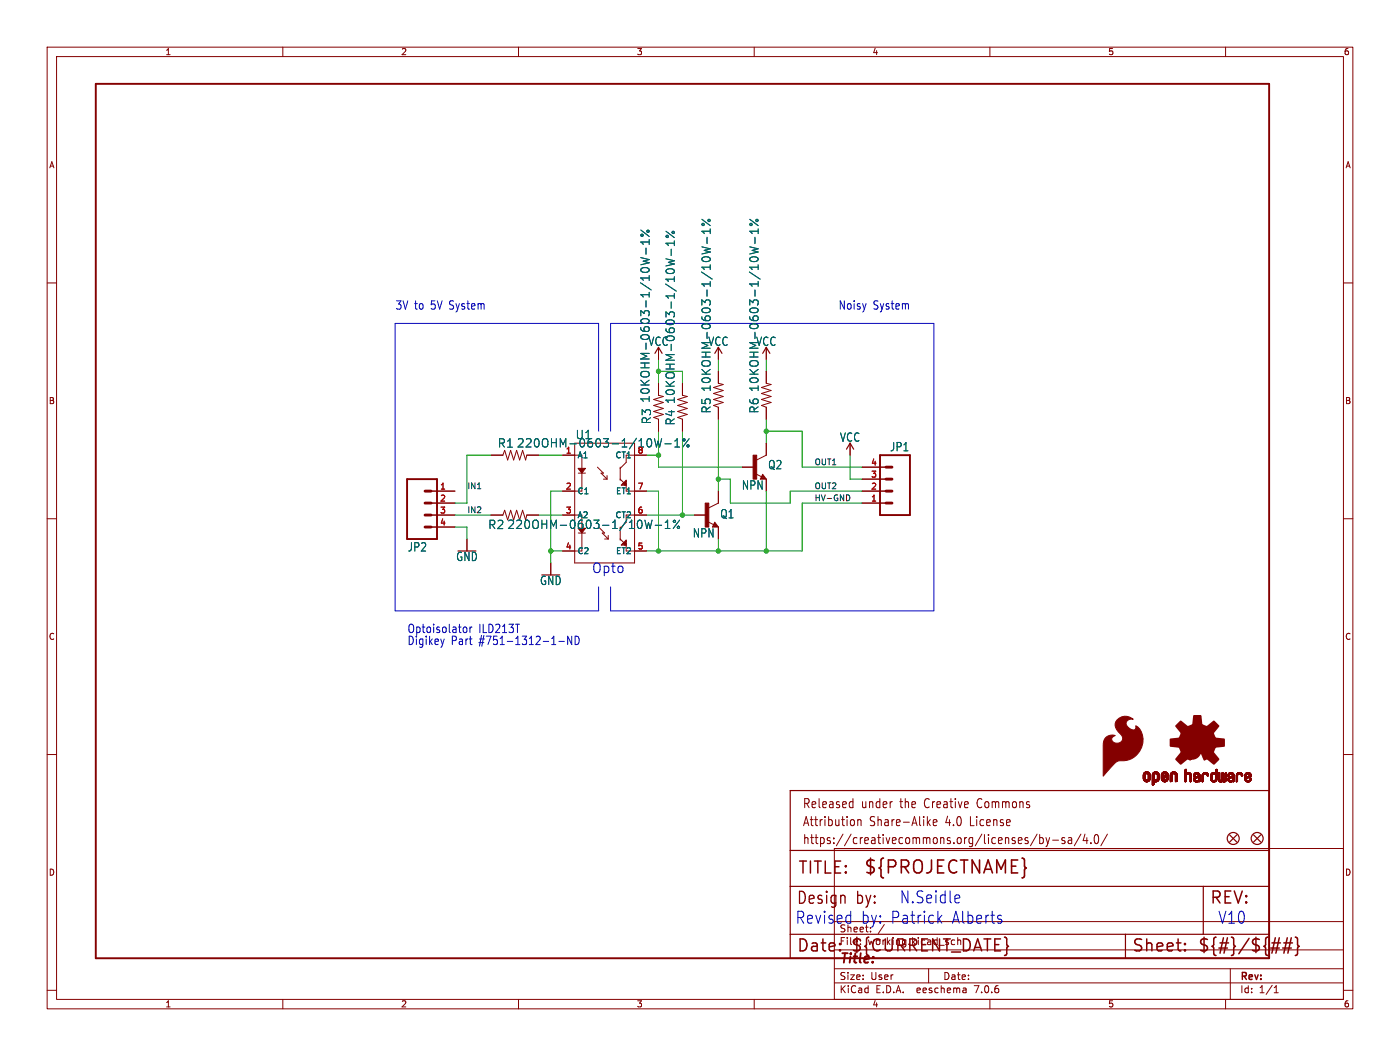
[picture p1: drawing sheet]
<svg xmlns="http://www.w3.org/2000/svg" width="297mm" height="224mm" viewBox="0 0 297 224" stroke-linecap="round" stroke-linejoin="round" font-family="sans-serif">
<defs><g id="words">
<text font-size="3.8" fill="#840000" x="183.1" y="185.7">${PROJECTNAME}</text>
<g font-size="3.5" fill="#840000">
<text x="169.2" y="185.7">TITLE:</text>
<text x="168.9" y="192.1">Design</text>
<text x="181.6" y="192.1">by:</text>
<text x="256.5" y="192.1">REV:</text>
<text x="168.9" y="202.2">Date:</text>
<text x="180.3" y="202.2">${CURRENT_DATE}</text>
<text x="240" y="202.2">Sheet:</text>
<text x="254" y="202.2">${#}/${##}</text>
</g>
<g font-size="3.5" fill="#0000c2">
<text x="190.8" y="191.8">N.Seidle</text>
<text x="168.7" y="196.1">Revised</text>
<text x="182.6" y="196.1">by: Patrick</text>
<text x="201.8" y="196.1">Alberts</text>
<text x="258.3" y="196.1">V10</text>
</g>
<text font-size="2.8" fill="#0000c2" x="125.5" y="121.7">Opto</text>
<text font-size="2.8" fill="#840000" x="178" y="204.8">Title:</text>
<g font-size="2.7" fill="#840000">
<text x="170.2" y="171.7">Released</text>
<text x="182.7" y="171.7">under</text>
<text x="191.1" y="171.7">the</text>
<text x="196.5" y="171.7">Creative</text>
<text x="208" y="171.7">Commons</text>
<text x="170.2" y="175.5">Attribution</text>
<text x="170.2" y="179.3">https://creativecommons.org/licenses/by-sa/4.0/</text>
<text x="184.5" y="175.5">Share-Alike</text>
<text x="200.8" y="175.5">4.0</text>
<text x="206.2" y="175.5">License</text>
</g>
<g font-size="2.5" fill="#0000c2">
<text x="83.8" y="65.8">3V to</text>
<text x="91.4" y="65.8">5V System</text>
<text x="177.8" y="65.8">Noisy</text>
<text x="185.2" y="65.8">System</text>
<text x="86.4" y="136.9">Digikey</text>
<text x="86.4" y="134.4">Optoisolator</text>
<text x="95.7" y="136.9">Part</text>
<text x="101.5" y="134.4">ILD213T</text>
<text x="101.6" y="136.9">#751-1312-1-ND</text>
</g>
<g font-size="2.5" fill="#006464">
<text x="137.5" y="73.6">VCC</text>
<text x="150.2" y="73.6">VCC</text>
<text x="160.3" y="73.6">VCC</text>
<text x="151" y="83.2" transform="rotate(-90 151 83.2)">10KOHM-0603-1/10W-1%</text>
<text x="161.1" y="83.2" transform="rotate(-90 161.1 83.2)">10KOHM-0603-1/10W-1%</text>
<text x="138" y="85.5" transform="rotate(-90 138 85.5)">10KOHM-0603-1/10W-1%</text>
<text x="143.4" y="85.7" transform="rotate(-90 143.4 85.7)">10KOHM-0603-1/10W-1%</text>
<text x="151" y="87.8" transform="rotate(-90 151 87.8)">R5</text>
<text x="161.1" y="87.8" transform="rotate(-90 161.1 87.8)">R6</text>
<text x="105.5" y="95.1">R1</text>
<text x="109.6" y="95.1">220OHM-0603-1/10W-1%</text>
<text x="122" y="93.3">U1</text>
<text x="138.3" y="90.1" transform="rotate(-90 138.3 90.1)">R3</text>
<text x="143.4" y="90.3" transform="rotate(-90 143.4 90.3)">R4</text>
<text x="178.1" y="93.9">VCC</text>
<text x="188.7" y="95.9">JP1</text>
<text x="162.9" y="99.7">Q2</text>
<text x="157.3" y="104">NPN</text>
<text x="103.5" y="112.4">R2</text>
<text x="107.5" y="112.4">220OHM-0603-1/10W-1%</text>
<text x="152.7" y="110.1">Q1</text>
<text x="86.4" y="117.2">JP2</text>
<text x="96.7" y="119.2">GND</text>
<text x="146.9" y="114.2">NPN</text>
<text x="114.5" y="124.3">GND</text>
</g>
<g font-size="2.1" fill="#0000c2">
<text x="178" y="197.9">Sheet:</text>
<text x="186.2" y="197.9">/</text>
</g>
<g font-size="2.1" fill="#840000">
<text x="178" y="200.6">File:</text>
<text x="184.1" y="200.6">working.kicad_sch</text>
<text x="178" y="208">Size:</text>
<text x="184.7" y="208">User</text>
<text x="200" y="208">Date:</text>
<text x="263" y="208.2">Rev:</text>
<text x="178" y="210.8">KiCad</text>
<text x="185.7" y="210.8">E.D.A.</text>
<text x="194.6" y="210.8">eeschema</text>
<text x="207" y="210.8">7.0.6</text>
<text x="263" y="210.8">Id:</text>
<text x="267.1" y="210.8">1/1</text>
</g>
<g font-size="1.8" fill="#840000">
<text x="35" y="11.9">1</text>
<text x="85" y="11.9">2</text>
<text x="135" y="11.9">3</text>
<text x="185" y="11.9">4</text>
<text x="235" y="11.9">5</text>
<text x="285" y="11.9">6</text>
<text x="10.3" y="35.9">A</text>
<text x="285.3" y="35.9">A</text>
<text x="10.3" y="85.9">B</text>
<text x="285.3" y="85.9">B</text>
<text x="10.3" y="135.9">C</text>
<text x="285.3" y="135.9">C</text>
<text x="10.3" y="185.9">D</text>
<text x="285.3" y="185.9">D</text>
<text x="35" y="213.8">1</text>
<text x="85" y="213.8">2</text>
<text x="135" y="213.8">3</text>
<text x="185" y="213.8">4</text>
<text x="235" y="213.8">5</text>
<text x="285" y="213.8">6</text>
</g>
<g font-size="1.8" fill="#a90000">
<text x="119.9" y="96.3">1</text>
<text x="135.2" y="96.3">8</text>
<text x="184.7" y="101.3">3</text>
<text x="184.7" y="98.8">4</text>
<text x="93.3" y="103.9">1</text>
<text x="93.3" y="106.4">2</text>
<text x="119.9" y="103.9">2</text>
<text x="135.2" y="103.9">7</text>
<text x="184.7" y="106.4">1</text>
<text x="184.7" y="103.9">2</text>
<text x="93.3" y="109">3</text>
<text x="93.3" y="111.5">4</text>
<text x="119.9" y="109">3</text>
<text x="135.2" y="109">6</text>
<text x="119.9" y="116.6">4</text>
<text x="135.2" y="116.6">5</text>
</g>
<g font-size="1.8" fill="#006464">
<text x="122.4" y="97.4">A1</text>
<text x="130.5" y="97.4">CT1</text>
<text x="122.4" y="105">C1</text>
<text x="130.6" y="105">ET1</text>
<text x="122.4" y="110.1">A2</text>
<text x="130.5" y="110.1">CT2</text>
<text x="122.4" y="117.7">C2</text>
<text x="130.6" y="117.7">ET2</text>
</g>
<g font-size="1.7" fill="#0f0f0f">
<text x="172.7" y="98.7">OUT1</text>
<text x="99.1" y="103.8">IN1</text>
<text x="172.7" y="106.3">HV-GND</text>
<text x="172.7" y="103.8">OUT2</text>
<text x="99.1" y="108.9">IN2</text>
</g>
</g></defs>
<g fill="none" stroke="#840000" stroke-width=".21">
<path d="M10 10h277v203.9h-277zM12 12h273v199.9h-273zM60 10v2M110 10v2M160 10v2M210 10v2M260 10v2M10 60h2M285 60h2M139.7 73.7v2.5M152.4 78.7v2.6l1 .2-2 .7 2 .6-2 .6 2 .7-2 .6 2 .6-2 .7 1 .4v2.5M152.4 73.7v2.5"/>
<path d="M162.6 78.7v2.6l1 .2-2.1 .7 2.1 .6-2.1 .6 2.1 .7-2.1 .6 2.1 .6-2.1 .7 1.1 .4v2.5M162.6 73.7v2.5M104.1 96.5h2.6l.4-1 .6 2 .6-2 .7 2 .6-2 .6 2 .7-2 .6 2 .3-1h2.5M119.4 96.5h2.5M121.9 94h12.7v25.4h-12.7zM123.4 96.5v2.8M126.7 99.1l1.3 1.2h-.5l1.3 1.3M131.6 99.1v2.8M137.2 96.5h-4.4v1.5l-1.2 1.3M139.7 81.3v2.5l1 .3-2 .6 2 .6-2 .7 2 .6-2 .6 2 .7-2 .6 1 .4v2.5M144.8 81.3v2.5l1 .3-2 .6 2 .6-2 .7 2 .6-2 .6 2 .7-2 .6 1 .4v2.5M157.5 99.1h2.5"/>
<path d="M162.6 94v2.5l-2.1 1M180.3 94v2.5M182.9 99.1h5.1M10 110h2M91.4 104.1h5.1M91.4 109.2h5.1M91.4 106.7h5.1M91.4 111.8h5.1M99.1 114.3v2.5M104.1 109.2h2.6l.4-1 .6 2 .6-2 .7 2 .6-2 .6 2 .7-2 .6 2 .3-1h2.5M116.8 119.4v2.5M119.4 116.8h2.5"/>
<path d="M119.4 104.1h2.5M119.4 109.2h2.5M122.7 100.3h1.5M123.4 100.3v3.8M123.4 109.2v2.8M123.4 113v3.8M127.8 113l1.2 1.3M128 101.6h.8M128.3 114.3h.7M128.8 100.8v.8M129 113.5v.8M131.6 112v2.6"/>
<path d="M131.6 114.3l1.2 1.3v1.2h4.4M131.6 101.6l1.2 1.3v1.2h4.4M137.2 109.2h-4.4v1.5M147.3 109.2h2.6M150.2 110.6l1.2 .7M151.6 110.7l.8 1.1h-1.3zM152.4 104.1v2.6l-2 1M152.4 111.8v2.5M160.3 100.5l1.3 .6M161.8 100.6l.8 1h-1.3zM162.6 101.6v2.5M182.9 101.6h5.1"/>
<path d="M182.9 104.1h5.1M182.9 106.7h5.1M285 110h2M10 160h2M285 160h2M177 179.9h108v32h-108zM180.5 170l.4 .1M180.9 169.3v2M180.9 171.2l-.4 .1M181.2 174v.9M182 173.8v1.3M182 174l.2-.2 .4 .1 .1 1.2"/>
<path d="M196.9 174.4l.5 .7M197.4 173.8l-.7 .7M198 174.4l.8-.1-.1-.4-.5-.1-.2 .3 .1 .9h.6M220 176.9l-1.4 2.5M220.6 177v1.9M220.6 177.7l.4-.1 .3 .4-.1 .8h-.6M221.9 177.6l.4 1.3M222.3 178.9l-.4 .6M222.7 177.6l-.4 1.3M223.3 178.2h1.2M225.9 177.7l-.4-.1-.2 .3v.3l.6 .1v.5h-.6M226.7 177.7h.6l.1 1.2"/>
<path d="M227.4 178.1l-.6 .1a.4 .4 0 0 0-.2 .3 .4 .4 0 0 0 .2 .4l.6-.1M229.3 176.9l-1.4 2.5M230.2 176.9l-.4 1.4h1M230.6 177.6v1.3M231.4 178.7v.2M232.4 177.1l.3-.1a1.34 1.34 0 0 1 0 1.9h-.2a1.44 1.44 0 0 1-.1-1.8zM234.9 176.9l-1.4 2.5M177 195.4h108M10 210h2M60 211.9v2M110 211.9v2M160 211.9v2"/>
<path d="M177 208.4h108M177 205.4h108M177 201.4h108M197 205.4v3M204.9 209.6l.1 .9M205 210.4l-.2 .1M205 209.9h-.2M210 211.9v2M260 211.9v2M261 205.4v6.5M270.3 210.5h.9M270.3 209.4l.4-.4v1.5"/>
<path d="M285 210h2"/>
</g>
<g fill="none" stroke="#840000" stroke-width=".25">
<path d="M138.9 74.9l.8-1.2 .8 1.2M151.6 74.9l.8-1.2 .8 1.2M161.8 74.9l.8-1.2 .7 1.2M179.6 95.3l.7-1.3 .8 1.3M132.1 115.3h.2M132.1 102.6h.2M132.3 115.3l.3 .3v-.5l.2 .2M132.3 102.6l.3 .3v-.5l.2 .2M132.8 114.6v1h-1zM132.8 101.9v1h-1zM132.8 114.8l-.5 .5M132.8 102.1l-.5 .5"/>
<path d="M151.6 111.3l.2 .2h-.4l.2-.5 .5 .6h-.7M161.8 101.1l.1 .2h-.4l.3-.5 .5 .7M167.6 167.6h101.6v35.6h-101.6zM260.9 177l1.5 1.6M262.4 177l-1.5 1.6M265.9 177l1.6 1.6M267.5 177l-1.6 1.6M167.6 198.1h101.6M167.6 180.3h101.6M167.6 188h101.6M238.8 198.1v5.1M255.3 188v10.1"/>
<circle cx="261.6" cy="177.8" r="1.27"/>
<circle cx="266.7" cy="177.8" r="1.27"/>
</g>
<g fill="#840000" stroke="#840000" stroke-width=".21">
<path d="M122.6 99.3h1.6l-.8 1z"/>
<path d="M237 152.7a2.45 2.45 0 0 1 3.4-.2 1.05 1.05 0 0 0-1.4 .6 1.05 1.05 0 0 0 .7 1.4 .75 .75 0 0 0 1.3-.2l-.1-.4a3.8 3.8 0 0 1 .8 5.5 4.3 4.3 0 0 1-4.2 1.9 7.8 7.8 0 0 0-2.8 2.5l-.7 .8v-6.4a1.93 1.93 0 0 1 2.6-2.2 .81 .81 0 0 0-.8 .9 .81 .81 0 0 0 1 .7 1.09 1.09 0 0 0 1.3-.6 1.09 1.09 0 0 0-.4-1.4 2.08 2.08 0 0 1-.7-2.9z"/>
<path d="M242.5 165.1h.4z"/>
<path d="M242.5 165l.4 .1z"/>
<path d="M242.5 165h.4z"/>
<path d="M242.5 164.9l.4 .1z"/>
<path d="M242.5 164.9h.4z"/>
<path d="M242.5 164.8l.4 .1z"/>
<path d="M242.5 164.8h.4z"/>
<path d="M242.5 164.7l.4 .1z"/>
<path d="M242.5 164.7h.4z"/>
<path d="M242.5 164.6l.4 .1z"/>
<path d="M242.5 164.6h.4z"/>
<path d="M242.5 164.5l.4 .1z"/>
<path d="M242.5 164.5h.4z"/>
<path d="M242.5 164.4l.4 .1z"/>
<path d="M242.5 164.4h.4z"/>
<path d="M242.5 164.3l.4 .1z"/>
<path d="M242.6 165.2h.4z"/>
<path d="M242.6 165.1l.3 .1z"/>
<path d="M242.6 165.1h.3z"/>
<path d="M242.6 164.3h.3z"/>
<path d="M242.6 164.3h.4z"/>
<path d="M242.6 165.3h.4z"/>
<path d="M242.6 165.2l.4 .1z"/>
<path d="M242.6 164.2l.4 .1z"/>
<path d="M242.6 164.2h.4z"/>
<path d="M242.6 165.3h.5z"/>
<path d="M242.6 164.1l.4 .1z"/>
<path d="M242.6 164.1h.5z"/>
<path d="M242.6 165.4h.5z"/>
<path d="M242.6 165.3l.5 .1z"/>
<path d="M242.6 165.4h.6z"/>
<path d="M242.6 164.1h.6z"/>
<path d="M242.6 165.4h1.3z"/>
<path d="M242.6 164l1.3 .1z"/>
<path d="M242.6 164h1.3z"/>
<path d="M242.7 165.5h1.2z"/>
<path d="M242.7 165.4l1.2 .1z"/>
<path d="M242.7 164h1.2z"/>
<path d="M242.7 163.9l1.1 .1z"/>
<path d="M242.7 165.5h1.1z"/>
<path d="M242.7 163.9h1.1z"/>
<path d="M242.7 165.5l1.1 .1z"/>
<path d="M242.7 165.6h1.1z"/>
<path d="M242.8 165.6h1z"/>
<path d="M242.8 163.9h1z"/>
<path d="M242.8 163.8l1 .1z"/>
<path d="M242.8 163.8h1z"/>
<path d="M242.8 165.6h.9z"/>
<path d="M242.8 163.8h.9z"/>
<path d="M242.8 165.6l.9 .1z"/>
<path d="M242.8 165.7h.9z"/>
<path d="M242.9 163.8h.8z"/>
<path d="M242.9 165.7h.8z"/>
<path d="M242.9 165.7h.7z"/>
<path d="M242.9 163.7l.7 .1z"/>
<path d="M242.9 163.7h.7z"/>
<path d="M243 165.7h.6z"/>
<path d="M243 163.7h.6z"/>
<path d="M243 165.7l.5 .1z"/>
<path d="M243 163.7h.5z"/>
<path d="M243.1 165.8h.4z"/>
<path d="M243.1 163.7h.4z"/>
<path d="M243.1 165.8h.3z"/>
<path d="M243.1 163.7h.3z"/>
<path d="M243.2 165.8h.2z"/>
<path d="M243.2 163.7h.2z"/>
<path d="M243.3 164.1h.6z"/>
<path d="M243.4 165.4h.5z"/>
<path d="M243.4 164.1h.5z"/>
<path d="M243.4 165.3l.5 .1z"/>
<path d="M243.5 165.3h.5z"/>
<path d="M243.5 164.1h.4z"/>
<path d="M243.5 164.1h.5z"/>
<path d="M243.5 164.1l.5 .1z"/>
<path d="M243.5 164.2h.5z"/>
<path d="M243.6 165.2l.4 .1z"/>
<path d="M243.6 164.2h.4z"/>
<path d="M243.6 165.2h.4z"/>
<path d="M243.6 164.3h.4z"/>
<path d="M243.6 164.2l.4 .1z"/>
<path d="M243.6 165.1l.4 .1z"/>
<path d="M243.6 165.1h.4z"/>
<path d="M243.6 165l.4 .1z"/>
<path d="M243.6 165h.4z"/>
<path d="M243.6 164.9l.4 .1z"/>
<path d="M243.6 164.9h.4z"/>
<path d="M243.6 164.8l.4 .1z"/>
<path d="M243.6 164.8h.4z"/>
<path d="M243.6 164.7l.4 .1z"/>
<path d="M243.6 164.7h.4z"/>
<path d="M243.6 164.6l.4 .1z"/>
<path d="M243.6 164.6h.4z"/>
<path d="M243.6 164.5l.4 .1z"/>
<path d="M243.6 164.5h.4z"/>
<path d="M243.6 164.4l.4 .1z"/>
<path d="M243.6 164.4h.4z"/>
<path d="M243.6 164.3l.4 .1z"/>
<path d="M244.5 166.4h.2z"/>
<path d="M244.5 166.4h.3z"/>
<path d="M244.5 166.3l.3 .1z"/>
<path d="M244.5 166.3h.3z"/>
<path d="M244.5 166.2l.3 .1z"/>
<path d="M244.5 166.2h.3z"/>
<path d="M244.5 166.1l.3 .1z"/>
<path d="M244.5 166.1h.3z"/>
<path d="M244.5 166l.3 .1z"/>
<path d="M244.5 166h.3z"/>
<path d="M244.5 165.9l.3 .1z"/>
<path d="M244.5 165.9h.3z"/>
<path d="M244.5 165.8l.3 .1z"/>
<path d="M244.5 165.8h.3z"/>
<path d="M244.5 165.8h.4z"/>
<path d="M244.5 165.7l.4 .1z"/>
<path d="M244.5 165.7h1z"/>
<path d="M244.5 165.7h1.1z"/>
<path d="M244.5 165.6l1.1 .1z"/>
<path d="M244.5 165.6h1.2z"/>
<path d="M244.5 165.5l1.3 .1z"/>
<path d="M244.5 165.5h1.3z"/>
<path d="M244.5 165.4l1.3 .1z"/>
<path d="M244.5 165.4h1.3z"/>
<path d="M244.5 165.4h.6z"/>
<path d="M244.5 165.4h.5z"/>
<path d="M244.5 165.3l.5 .1z"/>
<path d="M244.5 165.3h.5z"/>
<path d="M244.5 165.3h.4z"/>
<path d="M244.5 165.2l.4 .1z"/>
<path d="M244.5 165.2h.4z"/>
<path d="M244.5 165.2h.3z"/>
<path d="M244.5 165.1l.3 .1z"/>
<path d="M244.5 165.1h.3z"/>
<path d="M244.5 165l.3 .1z"/>
<path d="M244.5 165h.3z"/>
<path d="M244.5 164.9l.3 .1z"/>
<path d="M244.5 164.9h.3z"/>
<path d="M244.5 164.8l.3 .1z"/>
<path d="M244.5 164.8h.3z"/>
<path d="M244.5 164.7l.3 .1z"/>
<path d="M244.5 164.7h.3z"/>
<path d="M244.5 164.6l.3 .1z"/>
<path d="M244.5 164.6h.3z"/>
<path d="M244.5 164.5l.3 .1z"/>
<path d="M244.5 164.5h.3z"/>
<path d="M244.5 164.4l.3 .1z"/>
<path d="M244.5 164.4h.3z"/>
<path d="M244.5 164.3l.3 .1z"/>
<path d="M244.5 164.3h.3z"/>
<path d="M244.5 164.3h.4z"/>
<path d="M244.5 164.2l.4 .1z"/>
<path d="M244.5 166.5h.1z"/>
<path d="M244.5 166.4l.1 .1z"/>
<path d="M244.5 164.2h.4z"/>
<path d="M244.5 164.1l.5 .1z"/>
<path d="M244.5 164.1h.5z"/>
<path d="M244.5 164.1h.6z"/>
<path d="M244.5 164l1.3 .1z"/>
<path d="M244.5 164h1.3z"/>
<path d="M244.6 164h1.2z"/>
<path d="M244.6 163.9l1.2 .1z"/>
<path d="M244.6 163.9h1.2z"/>
<path d="M244.6 163.9h1.1z"/>
<path d="M244.7 163.9h1z"/>
<path d="M244.7 163.8l1 .1z"/>
<path d="M244.7 163.8h1z"/>
<path d="M244.7 163.8h.9z"/>
<path d="M244.8 163.8h.8z"/>
<path d="M244.8 163.7l.7 .1z"/>
<path d="M244.8 163.7h.7z"/>
<path d="M244.9 163.7h.6z"/>
<path d="M244.9 165.7l.5 .1z"/>
<path d="M244.9 163.7h.5z"/>
<path d="M245 165.8h.4z"/>
<path d="M245 163.7h.4z"/>
<path d="M245 163.7h.3z"/>
<path d="M245.1 165.8h.2z"/>
<path d="M245.1 163.7h.2z"/>
<path d="M245.2 164.1h.6z"/>
<path d="M245.3 165.4h.5z"/>
<path d="M245.3 165.4h.6z"/>
<path d="M245.3 164.1h.6z"/>
<path d="M245.4 165.3l.5 .1z"/>
<path d="M245.4 164.1h.5z"/>
<path d="M245.4 165.3h.5z"/>
<path d="M245.4 164.1l.5 .1z"/>
<path d="M245.4 164.2h.5z"/>
<path d="M245.5 165.3h.4z"/>
<path d="M245.5 165.2l.4 .1z"/>
<path d="M245.5 164.2h.4z"/>
<path d="M245.5 165.2h.4z"/>
<path d="M245.5 164.3h.4z"/>
<path d="M245.5 164.2l.4 .1z"/>
<path d="M245.5 165.1l.4 .1z"/>
<path d="M245.5 165.1h.4z"/>
<path d="M245.5 164.4h.4z"/>
<path d="M245.5 164.3l.4 .1z"/>
<path d="M245.5 165l.4 .1z"/>
<path d="M245.5 165h.4z"/>
<path d="M245.5 164.9l.4 .1z"/>
<path d="M245.5 164.9h.4z"/>
<path d="M245.5 164.8l.4 .1z"/>
<path d="M245.5 164.8h.4z"/>
<path d="M245.5 164.7l.4 .1z"/>
<path d="M245.5 164.7h.4z"/>
<path d="M245.5 164.6l.4 .1z"/>
<path d="M245.5 164.6h.4z"/>
<path d="M245.5 164.5l.4 .1z"/>
<path d="M245.5 164.5h.4z"/>
<path d="M245.5 164.4l.4 .1z"/>
<path d="M246.4 165.2h.4z"/>
<path d="M246.4 165.1l.4 .1z"/>
<path d="M246.4 165.1h.4z"/>
<path d="M246.4 165l.4 .1z"/>
<path d="M246.4 165h.5z"/>
<path d="M246.4 165h.6z"/>
<path d="M246.4 164.9l.7 .1z"/>
<path d="M246.4 164.9h.7z"/>
<path d="M246.4 164.9h.8z"/>
<path d="M246.4 164.9h.9z"/>
<path d="M246.4 164.8l.9 .1z"/>
<path d="M246.4 164.8h.9z"/>
<path d="M246.4 164.8h1z"/>
<path d="M246.4 164.8h1.1z"/>
<path d="M246.4 164.7l1.1 .1z"/>
<path d="M246.4 164.7h1.1z"/>
<path d="M246.4 164.7h1.2z"/>
<path d="M246.4 164.7h1.3z"/>
<path d="M246.4 164.6l1.3 .1z"/>
<path d="M246.4 164.6h1.3z"/>
<path d="M246.4 164.6h1.4z"/>
<path d="M246.4 164.6h.4z"/>
<path d="M246.4 164.6h.3z"/>
<path d="M246.4 164.5l.3 .1z"/>
<path d="M246.4 164.5h.3z"/>
<path d="M246.4 164.4l.3 .1z"/>
<path d="M246.4 164.4h.3z"/>
<path d="M246.4 164.4h.4z"/>
<path d="M246.4 164.3l.4 .1z"/>
<path d="M246.4 164.3h.4z"/>
<path d="M246.4 164.2l.4 .1z"/>
<path d="M246.4 165.3h.5z"/>
<path d="M246.4 165.3h.4z"/>
<path d="M246.4 165.2l.4 .1z"/>
<path d="M246.4 164.2h.4z"/>
<path d="M246.4 164.2h.5z"/>
<path d="M246.4 164.1l.5 .1z"/>
<path d="M246.4 164.1h.5z"/>
<path d="M246.4 165.3l.5 .1z"/>
<path d="M246.4 165.4h.6z"/>
<path d="M246.4 164.1h.6z"/>
<path d="M246.4 165.4h1.3z"/>
<path d="M246.5 165.4h1.2z"/>
<path d="M246.5 164l1.2 .1z"/>
<path d="M246.5 164h1.2z"/>
<path d="M246.5 165.5h1.2z"/>
<path d="M246.5 165.4l1.2 .1z"/>
<path d="M246.5 165.5h1.1z"/>
<path d="M246.5 163.9l1.2 .1z"/>
<path d="M246.5 165.5l1.1 .1z"/>
<path d="M246.5 163.9h1.2z"/>
<path d="M246.6 165.6h1z"/>
<path d="M246.6 163.9h1z"/>
<path d="M246.6 163.8l1 .1z"/>
<path d="M246.6 163.8h1z"/>
<path d="M246.6 165.6l.9 .1z"/>
<path d="M246.7 163.8h.9z"/>
<path d="M246.7 165.7h.8z"/>
<path d="M246.7 163.8h.8z"/>
<path d="M246.7 163.7l.8 .1z"/>
<path d="M246.7 163.7h.7z"/>
<path d="M246.8 165.7h.6z"/>
<path d="M246.8 163.7h.6z"/>
<path d="M246.8 165.7l.6 .1z"/>
<path d="M246.8 164.6h1z"/>
<path d="M246.9 164.6h.9z"/>
<path d="M246.9 163.7h.4z"/>
<path d="M246.9 165.8h.4z"/>
<path d="M246.9 165.8h.3z"/>
<path d="M247 165.8h.2z"/>
<path d="M247 164.6h.8z"/>
<path d="M247 163.7h.2z"/>
<path d="M247 164.5l.8 .1z"/>
<path d="M247 164.5h.8z"/>
<path d="M247.1 164.5h.7z"/>
<path d="M247.2 164.5h.6z"/>
<path d="M247.2 164.1h.5z"/>
<path d="M247.2 165.4h.5z"/>
<path d="M247.2 164.1h.6z"/>
<path d="M247.2 164.4l.6 .1z"/>
<path d="M247.2 164.4h.6z"/>
<path d="M247.3 165.3l.5 .1z"/>
<path d="M247.3 164.4h.5z"/>
<path d="M247.3 164.1h.5z"/>
<path d="M247.3 165.3h.5z"/>
<path d="M247.3 164.1l.5 .1z"/>
<path d="M247.3 164.2h.5z"/>
<path d="M247.4 165.3h.4z"/>
<path d="M247.4 164.2h.4z"/>
<path d="M247.4 164.4h.4z"/>
<path d="M247.4 165.2l.4 .1z"/>
<path d="M247.4 165.2h.4z"/>
<path d="M247.4 164.3l.4 .1z"/>
<path d="M247.4 164.3h.4z"/>
<path d="M247.4 164.2l.4 .1z"/>
<path d="M247.4 165.1l.4 .1z"/>
<path d="M247.4 165.1h.4z"/>
<path d="M247.5 165.1h.3z"/>
<path d="M247.5 165l.3 .1z"/>
<path d="M247.5 165h.3z"/>
<path d="M247.6 164.9l.2 .1z"/>
<path d="M247.6 164.9h.2z"/>
<path d="M248.3 165.7h.2z"/>
<path d="M248.3 165.7h.3z"/>
<path d="M248.3 165.6l.3 .1z"/>
<path d="M248.3 165.6h.3z"/>
<path d="M248.3 165.6h.4z"/>
<path d="M248.3 165.5l.4 .1z"/>
<path d="M248.3 165.5h.4z"/>
<path d="M248.3 165.4l.4 .1z"/>
<path d="M248.3 165.4h.4z"/>
<path d="M248.3 165.3l.4 .1z"/>
<path d="M248.3 165.3h.4z"/>
<path d="M248.3 165.2l.4 .1z"/>
<path d="M248.3 165.2h.4z"/>
<path d="M248.3 165.1l.4 .1z"/>
<path d="M248.3 165.1h.4z"/>
<path d="M248.3 165l.4 .1z"/>
<path d="M248.3 165h.4z"/>
<path d="M248.3 164.9l.4 .1z"/>
<path d="M248.3 164.9h.4z"/>
<path d="M248.3 164.8l.4 .1z"/>
<path d="M248.3 164.8h.4z"/>
<path d="M248.3 164.7l.4 .1z"/>
<path d="M248.3 164.7h.4z"/>
<path d="M248.3 164.6l.4 .1z"/>
<path d="M248.3 164.6h.4z"/>
<path d="M248.3 164.5l.4 .1z"/>
<path d="M248.3 164.5h.4z"/>
<path d="M248.3 164.4l.4 .1z"/>
<path d="M248.3 164.4h.4z"/>
<path d="M248.3 164.3l.4 .1z"/>
<path d="M248.3 164.3h.4z"/>
<path d="M248.3 164.2l.4 .1z"/>
<path d="M248.3 165.7l.1 .1z"/>
<path d="M248.3 164.2h.4z"/>
<path d="M248.3 164.2h.5z"/>
<path d="M248.3 164.1l.5 .1z"/>
<path d="M248.3 164.1h.5z"/>
<path d="M248.3 164.1h.6z"/>
<path d="M248.4 164.1h.6z"/>
<path d="M248.4 164l1.3 .1z"/>
<path d="M248.4 164h1.3z"/>
<path d="M248.4 164h1.2z"/>
<path d="M248.4 163.9l1.2 .1z"/>
<path d="M248.4 163.9h1.2z"/>
<path d="M248.5 163.9h1.1z"/>
<path d="M248.5 163.9h1z"/>
<path d="M248.5 163.8l1 .1z"/>
<path d="M248.5 163.8h1z"/>
<path d="M248.6 163.8h.8z"/>
<path d="M248.6 163.7l.8 .1z"/>
<path d="M248.7 163.7h.6z"/>
<path d="M248.8 163.7h.4z"/>
<path d="M248.9 163.7h.3z"/>
<path d="M248.9 163.7h.2z"/>
<path d="M249.1 164.1h.6z"/>
<path d="M249.2 164.1h.5z"/>
<path d="M249.2 164.1l.5 .1z"/>
<path d="M249.3 164.2h.4z"/>
<path d="M249.3 164.2l.4 .1z"/>
<path d="M249.3 164.3h.4z"/>
<path d="M249.3 165.7h.3z"/>
<path d="M249.3 165.7h.4z"/>
<path d="M249.3 165.6l.4 .1z"/>
<path d="M249.3 165.6h.4z"/>
<path d="M249.3 165.6h.5z"/>
<path d="M249.3 165.5l.5 .1z"/>
<path d="M249.3 165.5h.5z"/>
<path d="M249.3 165.4l.5 .1z"/>
<path d="M249.3 165.4h.5z"/>
<path d="M249.3 165.3l.5 .1z"/>
<path d="M249.3 165.3h.5z"/>
<path d="M249.3 165.2l.5 .1z"/>
<path d="M249.3 165.2h.5z"/>
<path d="M249.3 165.1l.5 .1z"/>
<path d="M249.3 165.1h.5z"/>
<path d="M249.3 165l.5 .1z"/>
<path d="M249.3 165h.5z"/>
<path d="M249.3 164.9l.5 .1z"/>
<path d="M249.3 164.9h.5z"/>
<path d="M249.3 164.8l.5 .1z"/>
<path d="M249.3 164.8h.5z"/>
<path d="M249.3 164.7l.5 .1z"/>
<path d="M249.3 164.7h.5z"/>
<path d="M249.3 164.6l.5 .1z"/>
<path d="M249.3 164.6h.5z"/>
<path d="M249.3 164.5l.5 .1z"/>
<path d="M249.3 164.5h.5z"/>
<path d="M249.3 164.4l.5 .1z"/>
<path d="M249.3 164.4h.5z"/>
<path d="M249.3 164.3l.5 .1z"/>
<path d="M249.3 164.3h.5z"/>
<path d="M249.4 165.7h.2z"/>
<path d="M249.4 165.7l.1 .1z"/>
<path d="M251.4 165.8h.1z"/>
<path d="M251.4 165.7l.2 .1z"/>
<path d="M251.4 163.3h.3z"/>
<path d="M251.4 165.7h.2z"/>
<path d="M251.4 165.7h.3z"/>
<path d="M251.4 165.6l.3 .1z"/>
<path d="M251.4 165.6h.3z"/>
<path d="M251.4 165.5l.3 .1z"/>
<path d="M251.4 165.5h.3z"/>
<path d="M251.4 165.4l.3 .1z"/>
<path d="M251.4 165.4h.3z"/>
<path d="M251.4 165.3l.3 .1z"/>
<path d="M251.4 165.3h.3z"/>
<path d="M251.4 165.2l.3 .1z"/>
<path d="M251.4 165.2h.3z"/>
<path d="M251.4 165.1l.3 .1z"/>
<path d="M251.4 165.1h.3z"/>
<path d="M251.4 165l.3 .1z"/>
<path d="M251.4 165h.3z"/>
<path d="M251.4 164.9l.3 .1z"/>
<path d="M251.4 164.9h.3z"/>
<path d="M251.4 164.8l.3 .1z"/>
<path d="M251.4 164.8h.3z"/>
<path d="M251.4 164.7l.3 .1z"/>
<path d="M251.4 164.7h.3z"/>
<path d="M251.4 164.6l.3 .1z"/>
<path d="M251.4 164.6h.3z"/>
<path d="M251.4 164.5l.3 .1z"/>
<path d="M251.4 164.5h.3z"/>
<path d="M251.4 164.4l.3 .1z"/>
<path d="M251.4 164.4h.3z"/>
<path d="M251.4 164.3l.3 .1z"/>
<path d="M251.4 164.3h.3z"/>
<path d="M251.4 164.3h.4z"/>
<path d="M251.4 164.2l.4 .1z"/>
<path d="M251.4 164.2h.4z"/>
<path d="M251.4 164.2h.5z"/>
<path d="M251.4 164.1l.5 .1z"/>
<path d="M251.4 164.1h.5z"/>
<path d="M251.4 164.1h.6z"/>
<path d="M251.4 164.1h1.2z"/>
<path d="M251.4 164l1.2 .1z"/>
<path d="M251.4 164h1.2z"/>
<path d="M251.4 164h1.1z"/>
<path d="M251.4 163.9l1.1 .1z"/>
<path d="M251.4 163.9h1.1z"/>
<path d="M251.4 163.9h1z"/>
<path d="M251.4 163.9h.3z"/>
<path d="M251.4 163.8l.3 .1z"/>
<path d="M251.4 163.8h.3z"/>
<path d="M251.4 163.7l.3 .1z"/>
<path d="M251.4 163.7h.3z"/>
<path d="M251.4 163.6l.3 .1z"/>
<path d="M251.4 163.6h.3z"/>
<path d="M251.4 163.5l.3 .1z"/>
<path d="M251.4 163.5h.3z"/>
<path d="M251.4 163.4l.3 .1z"/>
<path d="M251.4 163.4h.3z"/>
<path d="M251.4 163.3l.3 .1z"/>
<path d="M251.4 163.2l.3 .1z"/>
<path d="M251.4 163.2h.3z"/>
<path d="M251.5 163.2h.2z"/>
<path d="M251.5 163.1l.2 .1z"/>
<path d="M251.8 163.9h.6z"/>
<path d="M251.8 163.8l.6 .1z"/>
<path d="M251.8 163.8h.5z"/>
<path d="M251.9 163.8h.4z"/>
<path d="M252.1 164.1h.5z"/>
<path d="M252.2 164.1h.4z"/>
<path d="M252.3 164.1h.4z"/>
<path d="M252.3 164.1l.4 .1z"/>
<path d="M252.3 164.2h.4z"/>
<path d="M252.4 164.2h.3z"/>
<path d="M252.4 164.3h.3z"/>
<path d="M252.4 164.2l.3 .1z"/>
<path d="M252.5 164.4h.2z"/>
<path d="M252.5 164.3l.2 .1z"/>
<path d="M252.5 164.5h.2z"/>
<path d="M252.5 164.4l.2 .1z"/>
<path d="M252.5 165.8h.1z"/>
<path d="M252.5 165.7l.2 .1z"/>
<path d="M252.5 165.7h.2z"/>
<path d="M252.5 165.6l.2 .1z"/>
<path d="M252.5 165.6h.2z"/>
<path d="M252.5 165.5l.2 .1z"/>
<path d="M252.5 165.5h.2z"/>
<path d="M252.5 165.4l.2 .1z"/>
<path d="M252.5 165.4h.2z"/>
<path d="M252.5 165.3l.2 .1z"/>
<path d="M252.5 165.3h.2z"/>
<path d="M252.5 165.2l.2 .1z"/>
<path d="M252.5 165.2h.2z"/>
<path d="M252.5 165.1l.2 .1z"/>
<path d="M252.5 165.1h.2z"/>
<path d="M252.5 165l.2 .1z"/>
<path d="M252.5 165h.2z"/>
<path d="M252.5 164.9l.2 .1z"/>
<path d="M252.5 164.9h.2z"/>
<path d="M252.5 164.8l.2 .1z"/>
<path d="M252.5 164.8h.2z"/>
<path d="M252.5 164.7l.2 .1z"/>
<path d="M252.5 164.7h.2z"/>
<path d="M252.5 164.6l.2 .1z"/>
<path d="M252.5 164.6h.2z"/>
<path d="M252.5 164.5l.2 .1z"/>
<path d="M253.2 165.4h.3z"/>
<path d="M253.2 165.3l.3 .1z"/>
<path d="M253.2 165.3h.3z"/>
<path d="M253.2 165.2l.3 .1z"/>
<path d="M253.2 165.2h.3z"/>
<path d="M253.2 164.6h.2z"/>
<path d="M253.2 164.5l.2 .1z"/>
<path d="M253.2 164.5h.2z"/>
<path d="M253.2 164.5h.3z"/>
<path d="M253.2 164.4l.3 .1z"/>
<path d="M253.2 164.4h.3z"/>
<path d="M253.2 165.4h.4z"/>
<path d="M253.2 165.1l.4 .1z"/>
<path d="M253.2 165.1h.4z"/>
<path d="M253.2 164.6h.1z"/>
<path d="M253.2 165.5h.4z"/>
<path d="M253.2 165.4l.4 .1z"/>
<path d="M253.2 164.3l.3 .1z"/>
<path d="M253.2 164.3h.3z"/>
<path d="M253.2 165.5h.5z"/>
<path d="M253.2 165.1h.5z"/>
<path d="M253.2 165l.5 .1z"/>
<path d="M253.2 165h.6z"/>
<path d="M253.2 164.3h.4z"/>
<path d="M253.2 164.2l.4 .1z"/>
<path d="M253.2 164.2h.4z"/>
<path d="M253.3 165.5l.8 .1z"/>
<path d="M253.3 165.5h.4z"/>
<path d="M253.3 165h.5z"/>
<path d="M253.3 164.2h.3z"/>
<path d="M253.3 165.6h.8z"/>
<path d="M253.3 164.2h.4z"/>
<path d="M253.3 165h.6z"/>
<path d="M253.3 164.1l.4 .1z"/>
<path d="M253.3 164.9l.7 .1z"/>
<path d="M253.3 164.1h.4z"/>
<path d="M253.3 164.1h.5z"/>
<path d="M253.3 164.9h.7z"/>
<path d="M253.3 164.1h.6z"/>
<path d="M253.3 165.6l.8 .1z"/>
<path d="M253.3 164.1h1.1z"/>
<path d="M253.4 165.7h.7z"/>
<path d="M253.4 164.9h.6z"/>
<path d="M253.4 164.1h1z"/>
<path d="M253.4 164.9h.7z"/>
<path d="M253.4 164l1 .1z"/>
<path d="M253.4 164h1z"/>
<path d="M253.4 164.9h.8z"/>
<path d="M253.4 164h.9z"/>
<path d="M253.4 164.8l.8 .1z"/>
<path d="M253.5 164h.8z"/>
<path d="M253.5 165.7h.6z"/>
<path d="M253.5 163.9l.8 .1z"/>
<path d="M253.5 164.8h1.1z"/>
<path d="M253.5 163.9h.8z"/>
<path d="M253.5 165.7l.6 .1z"/>
<path d="M253.5 165.8h.6z"/>
<path d="M253.5 163.9h.7z"/>
<path d="M253.6 164.8h1z"/>
<path d="M253.6 165.8h.5z"/>
<path d="M253.6 163.9h.6z"/>
<path d="M253.6 165.8h.4z"/>
<path d="M253.6 163.8l.6 .1z"/>
<path d="M253.6 163.8h.5z"/>
<path d="M253.7 164.8h.9z"/>
<path d="M253.7 163.8h.4z"/>
<path d="M253.7 164.7l.9 .1z"/>
<path d="M253.7 164.7h.9z"/>
<path d="M253.8 164.7h.8z"/>
<path d="M253.8 165.5h.2z"/>
<path d="M253.8 163.8h.2z"/>
<path d="M253.9 165.5h.1z"/>
<path d="M253.9 164.7h.7z"/>
<path d="M253.9 164.6l.7 .1z"/>
<path d="M253.9 164.1h.6z"/>
<path d="M253.9 164.6h.7z"/>
<path d="M254 164.1h.5z"/>
<path d="M254 164.6h.6z"/>
<path d="M254.1 164.1h.4z"/>
<path d="M254.1 164.6h.5z"/>
<path d="M254.1 164.1l.4 .1z"/>
<path d="M254.1 164.2h.4z"/>
<path d="M254.2 164.2h.3z"/>
<path d="M254.2 164.5l.4 .1z"/>
<path d="M254.2 164.5h.4z"/>
<path d="M254.2 164.2l.3 .1z"/>
<path d="M254.2 164.3h.3z"/>
<path d="M254.2 164.8l.4 .1z"/>
<path d="M254.2 164.3h.4z"/>
<path d="M254.2 164.9h.4z"/>
<path d="M254.3 164.9h.3z"/>
<path d="M254.3 164.5h.3z"/>
<path d="M254.3 164.4h.3z"/>
<path d="M254.3 164.3l.3 .1z"/>
<path d="M254.3 165.8h.1z"/>
<path d="M254.3 165.7l.2 .1z"/>
<path d="M254.3 165.7h.2z"/>
<path d="M254.3 165.7h.3z"/>
<path d="M254.3 165.6l.3 .1z"/>
<path d="M254.3 165.6h.3z"/>
<path d="M254.3 165.5l.3 .1z"/>
<path d="M254.3 165.5h.3z"/>
<path d="M254.3 165.4l.3 .1z"/>
<path d="M254.3 165.4h.3z"/>
<path d="M254.3 165.3l.3 .1z"/>
<path d="M254.3 165.3h.3z"/>
<path d="M254.3 165.2l.3 .1z"/>
<path d="M254.3 165.2h.3z"/>
<path d="M254.3 165.1l.3 .1z"/>
<path d="M254.3 165.1h.3z"/>
<path d="M254.3 165l.3 .1z"/>
<path d="M254.3 165h.3z"/>
<path d="M254.3 164.9l.3 .1z"/>
<path d="M254.3 164.4l.3 .1z"/>
<path d="M255 165.8h.2z"/>
<path d="M255 165.7l.2 .1z"/>
<path d="M255 165.7h.2z"/>
<path d="M255 165.7h.3z"/>
<path d="M255 165.6l.3 .1z"/>
<path d="M255 165.6h.3z"/>
<path d="M255 165.5l.3 .1z"/>
<path d="M255 165.5h.3z"/>
<path d="M255 165.4l.3 .1z"/>
<path d="M255 165.4h.3z"/>
<path d="M255 165.3l.3 .1z"/>
<path d="M255 165.3h.3z"/>
<path d="M255 165.2l.3 .1z"/>
<path d="M255 165.2h.3z"/>
<path d="M255 165.1l.3 .1z"/>
<path d="M255 165.1h.3z"/>
<path d="M255 165l.3 .1z"/>
<path d="M255 165h.3z"/>
<path d="M255 164.9l.3 .1z"/>
<path d="M255 164.9h.3z"/>
<path d="M255 164.8l.3 .1z"/>
<path d="M255 164.8h.3z"/>
<path d="M255 164.7l.3 .1z"/>
<path d="M255 164.7h.3z"/>
<path d="M255 164.6l.3 .1z"/>
<path d="M255 164.6h.3z"/>
<path d="M255 164.5l.3 .1z"/>
<path d="M255 164.5h.3z"/>
<path d="M255 164.4l.3 .1z"/>
<path d="M255 164.4h.3z"/>
<path d="M255 164.3l.3 .1z"/>
<path d="M255 164.3h.3z"/>
<path d="M255 164.3h.4z"/>
<path d="M255.1 164.2l.3 .1z"/>
<path d="M255.1 164.2h.3z"/>
<path d="M255.1 164.2h.4z"/>
<path d="M255.1 164.1l.4 .1z"/>
<path d="M255.1 164.1h.4z"/>
<path d="M255.1 164.1h.5z"/>
<path d="M255.1 164.1h.6z"/>
<path d="M255.2 164.1h1.1z"/>
<path d="M255.2 164.1h1z"/>
<path d="M255.2 164l1 .1z"/>
<path d="M255.2 164h1z"/>
<path d="M255.3 164h.8z"/>
<path d="M255.3 163.9l.8 .1z"/>
<path d="M255.3 163.9h.8z"/>
<path d="M255.4 163.9h.7z"/>
<path d="M255.4 163.9h.6z"/>
<path d="M255.4 163.8l.6 .1z"/>
<path d="M255.4 163.8h.6z"/>
<path d="M255.5 163.8h.4z"/>
<path d="M255.6 163.8h.1z"/>
<path d="M255.7 164.1h.6z"/>
<path d="M255.8 164.1h.5z"/>
<path d="M255.9 164.1h.4z"/>
<path d="M255.9 164.1l.4 .1z"/>
<path d="M255.9 164.2h.4z"/>
<path d="M256 164.2h.3z"/>
<path d="M256 164.2l.4 .1z"/>
<path d="M256 164.3h.4z"/>
<path d="M256.1 164.3h.3z"/>
<path d="M256.1 164.3l.3 .1z"/>
<path d="M256.1 164.4h.3z"/>
<path d="M256.1 164.5h.2z"/>
<path d="M256.1 164.5h.3z"/>
<path d="M256.1 164.4l.3 .1z"/>
<path d="M256.1 164.5l.1 .1z"/>
<path d="M256.8 165.1h.3z"/>
<path d="M256.8 165l.3 .1z"/>
<path d="M256.8 165h.3z"/>
<path d="M256.8 164.9l.3 .1z"/>
<path d="M256.8 164.9h.3z"/>
<path d="M256.8 164.8l.3 .1z"/>
<path d="M256.8 164.8h.3z"/>
<path d="M256.8 164.7l.3 .1z"/>
<path d="M256.8 164.7h.3z"/>
<path d="M256.8 164.6l.3 .1z"/>
<path d="M256.8 164.6h.3z"/>
<path d="M256.8 164.5l.3 .1z"/>
<path d="M256.8 164.5h.3z"/>
<path d="M256.8 165.2h.3z"/>
<path d="M256.8 165.1l.3 .1z"/>
<path d="M256.8 164.4l.3 .1z"/>
<path d="M256.8 164.4h.3z"/>
<path d="M256.8 165.2l.3 .1z"/>
<path d="M256.9 165.3h.2z"/>
<path d="M256.9 164.4h.2z"/>
<path d="M256.9 164.3l.2 .1z"/>
<path d="M256.9 164.3h.2z"/>
<path d="M256.9 165.4h.3z"/>
<path d="M256.9 165.3l.3 .1z"/>
<path d="M256.9 165.3h.3z"/>
<path d="M256.9 164.3h.3z"/>
<path d="M256.9 164.2l.3 .1z"/>
<path d="M256.9 164.2h.3z"/>
<path d="M256.9 165.4l.4 .1z"/>
<path d="M256.9 165.4h.4z"/>
<path d="M256.9 164.2h.4z"/>
<path d="M256.9 165.5h.4z"/>
<path d="M256.9 164.1l.4 .1z"/>
<path d="M256.9 165.5h.5z"/>
<path d="M256.9 164.1h.4z"/>
<path d="M256.9 164.1h.5z"/>
<path d="M257 165.5l1.1 .1z"/>
<path d="M257 165.5h.5z"/>
<path d="M257 164.1h.4z"/>
<path d="M257 165.6h1.1z"/>
<path d="M257 164.1h.5z"/>
<path d="M257 164.1h1.2z"/>
<path d="M257 165.6h1z"/>
<path d="M257 164l1.2 .1z"/>
<path d="M257 164h1.2z"/>
<path d="M257 165.6l1 .1z"/>
<path d="M257.1 165.7h.9z"/>
<path d="M257.1 164h1.1z"/>
<path d="M257.1 165.7h.8z"/>
<path d="M257.1 163.9l1.1 .1z"/>
<path d="M257.1 163.9h1.1z"/>
<path d="M257.2 165.7h.7z"/>
<path d="M257.2 163.9h1z"/>
<path d="M257.2 165.7l.7 .1z"/>
<path d="M257.2 163.9h.6z"/>
<path d="M257.2 165.8h.6z"/>
<path d="M257.2 163.8l.6 .1z"/>
<path d="M257.3 165.8h.5z"/>
<path d="M257.3 163.8h.5z"/>
<path d="M257.3 165.8h.4z"/>
<path d="M257.3 163.8h.4z"/>
<path d="M257.4 163.8h.2z"/>
<path d="M257.5 164.1h.7z"/>
<path d="M257.6 165.5h.5z"/>
<path d="M257.6 164.1h.6z"/>
<path d="M257.7 164.1h.5z"/>
<path d="M257.7 165.5h.4z"/>
<path d="M257.7 164.1l.5 .1z"/>
<path d="M257.7 165.4l.4 .1z"/>
<path d="M257.7 164.2h.5z"/>
<path d="M257.8 164.2h.4z"/>
<path d="M257.8 165.4h.3z"/>
<path d="M257.8 164.2l.4 .1z"/>
<path d="M257.8 165.4h.4z"/>
<path d="M257.8 164.3h.4z"/>
<path d="M257.8 165.3l.4 .1z"/>
<path d="M257.9 165.3h.3z"/>
<path d="M257.9 164.3h.3z"/>
<path d="M257.9 163.9h.3z"/>
<path d="M257.9 163.8l.3 .1z"/>
<path d="M257.9 165.2l.3 .1z"/>
<path d="M257.9 165.2h.3z"/>
<path d="M257.9 165.1h.3z"/>
<path d="M257.9 165l.3 .1z"/>
<path d="M257.9 165h.3z"/>
<path d="M257.9 164.9l.3 .1z"/>
<path d="M257.9 164.9h.3z"/>
<path d="M257.9 164.8h.3z"/>
<path d="M257.9 164.7l.3 .1z"/>
<path d="M257.9 164.7h.3z"/>
<path d="M257.9 164.6h.3z"/>
<path d="M257.9 164.5h.3z"/>
<path d="M257.9 164.4l.3 .1z"/>
<path d="M257.9 164.4h.3z"/>
<path d="M257.9 164.3l.3 .1z"/>
<path d="M257.9 163.8h.3z"/>
<path d="M257.9 163.7l.3 .1z"/>
<path d="M257.9 163.7h.3z"/>
<path d="M257.9 163.6l.3 .1z"/>
<path d="M257.9 163.6h.3z"/>
<path d="M257.9 163.5h.3z"/>
<path d="M257.9 163.4h.3z"/>
<path d="M257.9 163.3h.3z"/>
<path d="M257.9 165.1l.3 .1z"/>
<path d="M257.9 164.8l.3 .1z"/>
<path d="M257.9 164.6l.3 .1z"/>
<path d="M257.9 164.5l.3 .1z"/>
<path d="M257.9 163.5l.3 .1z"/>
<path d="M257.9 163.4l.3 .1z"/>
<path d="M257.9 163.3l.3 .1z"/>
<path d="M257.9 163.2l.3 .1z"/>
<path d="M257.9 163.2h.3z"/>
<path d="M258 163.2h.2z"/>
<path d="M258.1 163.1l.1 .1z"/>
<path d="M258.5 165.3h.3z"/>
<path d="M258.5 165.2l.3 .1z"/>
<path d="M258.5 165.2h.3z"/>
<path d="M258.5 165.1l.3 .1z"/>
<path d="M258.5 165.1h.3z"/>
<path d="M258.5 165l.3 .1z"/>
<path d="M258.5 165h.3z"/>
<path d="M258.5 164.9l.3 .1z"/>
<path d="M258.5 164.9h.3z"/>
<path d="M258.5 164.8l.3 .1z"/>
<path d="M258.5 164.8h.3z"/>
<path d="M258.5 164.7l.3 .1z"/>
<path d="M258.5 164.7h.3z"/>
<path d="M258.5 164.6l.3 .1z"/>
<path d="M258.5 164.6h.3z"/>
<path d="M258.5 164.5l.3 .1z"/>
<path d="M258.5 164.5h.3z"/>
<path d="M258.5 164.4l.3 .1z"/>
<path d="M258.5 164.4h.3z"/>
<path d="M258.5 164.3l.3 .1z"/>
<path d="M258.5 164.3h.3z"/>
<path d="M258.5 164.2l.3 .1z"/>
<path d="M258.5 164.2h.3z"/>
<path d="M258.5 164.1l.3 .1z"/>
<path d="M258.5 164.1h.3z"/>
<path d="M258.5 164l.3 .1z"/>
<path d="M258.5 164h.3z"/>
<path d="M258.5 165.5h.3z"/>
<path d="M258.5 165.4l.3 .1z"/>
<path d="M258.5 165.4h.3z"/>
<path d="M258.5 165.3l.3 .1z"/>
<path d="M258.5 163.9l.3 .1z"/>
<path d="M258.5 163.9h.3z"/>
<path d="M258.5 165.5h.4z"/>
<path d="M258.5 165.5h1.6z"/>
<path d="M258.5 165.6h1.6z"/>
<path d="M258.5 165.5l1.6 .1z"/>
<path d="M258.6 165.6h1.5z"/>
<path d="M258.6 163.9h.2z"/>
<path d="M258.6 165.6l1.5 .1z"/>
<path d="M258.6 165.7h1.5z"/>
<path d="M258.6 165.7h1.4z"/>
<path d="M258.6 163.8l.2 .1z"/>
<path d="M258.7 165.7h1.3z"/>
<path d="M258.7 165.7h.6z"/>
<path d="M258.7 165.7l.5 .1z"/>
<path d="M258.7 165.8h.5z"/>
<path d="M258.8 165.8h.4z"/>
<path d="M259 165.5h.6z"/>
<path d="M259.1 165.5h.5z"/>
<path d="M259.1 165.5h.4z"/>
<path d="M259.1 165.4l.4 .1z"/>
<path d="M259.1 165.4h.4z"/>
<path d="M259.2 165.4h.3z"/>
<path d="M259.2 165.3l.3 .1z"/>
<path d="M259.2 165.3h.3z"/>
<path d="M259.2 165.2h.3z"/>
<path d="M259.2 165.1l.3 .1z"/>
<path d="M259.2 165.1h.3z"/>
<path d="M259.2 165h.3z"/>
<path d="M259.2 164.9l.3 .1z"/>
<path d="M259.2 164.9h.3z"/>
<path d="M259.2 165.2l.3 .1z"/>
<path d="M259.2 165l.3 .1z"/>
<path d="M259.2 164.8l.3 .1z"/>
<path d="M259.2 164.8h.3z"/>
<path d="M259.2 164.7l.3 .1z"/>
<path d="M259.2 164.7h.3z"/>
<path d="M259.2 164.6l.3 .1z"/>
<path d="M259.2 164.6h.3z"/>
<path d="M259.2 164.5l.3 .1z"/>
<path d="M259.2 164.5h.3z"/>
<path d="M259.2 164.4l.3 .1z"/>
<path d="M259.2 164.4h.3z"/>
<path d="M259.2 164.3l.3 .1z"/>
<path d="M259.2 164.3h.3z"/>
<path d="M259.2 164.2l.3 .1z"/>
<path d="M259.2 164.2h.3z"/>
<path d="M259.2 164.1l.3 .1z"/>
<path d="M259.2 164.1h.3z"/>
<path d="M259.2 164l.3 .1z"/>
<path d="M259.2 164h.3z"/>
<path d="M259.2 163.9l.3 .1z"/>
<path d="M259.2 163.9h.3z"/>
<path d="M259.3 163.9h.2z"/>
<path d="M259.3 165.7h.7z"/>
<path d="M259.3 163.8l.2 .1z"/>
<path d="M259.4 163.8h.1z"/>
<path d="M259.4 165.7l.6 .1z"/>
<path d="M259.4 165.8h.5z"/>
<path d="M259.5 165.8h.4z"/>
<path d="M259.5 165.8h.3z"/>
<path d="M259.7 165.5h.4z"/>
<path d="M259.8 165.5h.4z"/>
<path d="M259.8 165.4l.4 .1z"/>
<path d="M259.8 165.4h.4z"/>
<path d="M259.9 165.4h.3z"/>
<path d="M259.9 165.3l.3 .1z"/>
<path d="M259.9 165.3h.3z"/>
<path d="M259.9 165.2l.3 .1z"/>
<path d="M259.9 165.2h.3z"/>
<path d="M259.9 165.1l.3 .1z"/>
<path d="M259.9 165.1h.3z"/>
<path d="M259.9 165l.3 .1z"/>
<path d="M259.9 165h.3z"/>
<path d="M259.9 164.9l.3 .1z"/>
<path d="M259.9 164.9h.3z"/>
<path d="M259.9 164.8l.3 .1z"/>
<path d="M259.9 164.8h.3z"/>
<path d="M259.9 164.7l.3 .1z"/>
<path d="M259.9 164.7h.3z"/>
<path d="M259.9 164.6l.3 .1z"/>
<path d="M259.9 164.6h.3z"/>
<path d="M259.9 164.5l.3 .1z"/>
<path d="M259.9 164.5h.3z"/>
<path d="M259.9 164.4l.3 .1z"/>
<path d="M259.9 164.4h.3z"/>
<path d="M259.9 164.3l.3 .1z"/>
<path d="M259.9 164.3h.3z"/>
<path d="M259.9 164.2l.3 .1z"/>
<path d="M259.9 164.2h.3z"/>
<path d="M259.9 164.1l.3 .1z"/>
<path d="M259.9 164.1h.3z"/>
<path d="M259.9 164l.3 .1z"/>
<path d="M259.9 164h.3z"/>
<path d="M259.9 163.9l.3 .1z"/>
<path d="M259.9 163.9h.3z"/>
<path d="M260 163.9h.2z"/>
<path d="M260 163.8l.2 .1z"/>
<path d="M260.4 165.4h.4z"/>
<path d="M260.4 165.3l.4 .1z"/>
<path d="M260.4 165.3h.4z"/>
<path d="M260.4 165.2l.4 .1z"/>
<path d="M260.4 165.2h.4z"/>
<path d="M260.5 165.4h.3z"/>
<path d="M260.5 165.2h.3z"/>
<path d="M260.5 165.1l.3 .1z"/>
<path d="M260.5 165.1h.3z"/>
<path d="M260.5 164.6h.1z"/>
<path d="M260.5 164.5l.1 .1z"/>
<path d="M260.5 164.5h.2z"/>
<path d="M260.5 164.4l.3 .1z"/>
<path d="M260.5 164.4h.3z"/>
<path d="M260.5 165.4l.3 .1z"/>
<path d="M260.5 165.1h.4z"/>
<path d="M260.5 164.3l.3 .1z"/>
<path d="M260.5 164.3h.3z"/>
<path d="M260.5 165.5h.3z"/>
<path d="M260.5 165.5h.4z"/>
<path d="M260.5 165.5h.8z"/>
<path d="M260.5 165.5h.5z"/>
<path d="M260.5 165l.5 .1z"/>
<path d="M260.5 165h.5z"/>
<path d="M260.5 164.2l.3 .1z"/>
<path d="M260.5 164.2h.3z"/>
<path d="M260.5 165.6h.8z"/>
<path d="M260.5 165.5l.8 .1z"/>
<path d="M260.5 164.2h.4z"/>
<path d="M260.5 165h.6z"/>
<path d="M260.5 165h.7z"/>
<path d="M260.5 164.1l.4 .1z"/>
<path d="M260.6 165.6h.7z"/>
<path d="M260.6 165h.6z"/>
<path d="M260.6 164.1h.4z"/>
<path d="M260.6 164.9l.6 .1z"/>
<path d="M260.6 164.9h.6z"/>
<path d="M260.6 164.1h.5z"/>
<path d="M260.6 165.6l.7 .1z"/>
<path d="M260.6 164.1h1.1z"/>
<path d="M260.6 165.7h.7z"/>
<path d="M260.6 164.9h.7z"/>
<path d="M260.6 164l1.1 .1z"/>
<path d="M260.6 164h1.1z"/>
<path d="M260.6 164h1z"/>
<path d="M260.7 165.7h.7z"/>
<path d="M260.7 164.9h.7z"/>
<path d="M260.7 164h.9z"/>
<path d="M260.7 164.8l.7 .1z"/>
<path d="M260.7 165.7h.6z"/>
<path d="M260.7 164.8h.8z"/>
<path d="M260.7 163.9l.9 .1z"/>
<path d="M260.7 163.9h.9z"/>
<path d="M260.8 165.7l.5 .1z"/>
<path d="M260.8 163.9h.7z"/>
<path d="M260.8 165.8h.5z"/>
<path d="M260.8 164.8h1z"/>
<path d="M260.8 163.9h.6z"/>
<path d="M260.9 164.8h.9z"/>
<path d="M260.9 163.9h.5z"/>
<path d="M260.9 165.8h.4z"/>
<path d="M260.9 163.8l.5 .1z"/>
<path d="M260.9 163.8h.5z"/>
<path d="M260.9 164.7l.9 .1z"/>
<path d="M261 163.8h.3z"/>
<path d="M261 164.7h.8z"/>
<path d="M261.1 164.7h.7z"/>
<path d="M261.1 165.5h.2z"/>
<path d="M261.2 164.6l.6 .1z"/>
<path d="M261.2 164.1h.5z"/>
<path d="M261.2 164.6h.6z"/>
<path d="M261.3 164.6h.5z"/>
<path d="M261.3 164.1h.4z"/>
<path d="M261.3 164.1l.4 .1z"/>
<path d="M261.4 164.2h.4z"/>
<path d="M261.4 164.6h.4z"/>
<path d="M261.4 164.5l.4 .1z"/>
<path d="M261.4 164.5h.4z"/>
<path d="M261.4 164.2l.4 .1z"/>
<path d="M261.5 164.5h.3z"/>
<path d="M261.5 164.3h.3z"/>
<path d="M261.5 164.8h.3z"/>
<path d="M261.5 164.8l.3 .1z"/>
<path d="M261.5 164.3l.3 .1z"/>
<path d="M261.5 164.9h.3z"/>
<path d="M261.5 164.4h.3z"/>
<path d="M261.5 165.8h.2z"/>
<path d="M261.5 165.7l.2 .1z"/>
<path d="M261.5 165.7h.3z"/>
<path d="M261.5 165.6l.3 .1z"/>
<path d="M261.5 165.6h.3z"/>
<path d="M261.5 165.5l.3 .1z"/>
<path d="M261.5 165.5h.3z"/>
<path d="M261.5 165.4l.3 .1z"/>
<path d="M261.5 165.4h.3z"/>
<path d="M261.5 165.3l.3 .1z"/>
<path d="M261.5 165.3h.3z"/>
<path d="M261.5 165.2l.3 .1z"/>
<path d="M261.5 165.2h.3z"/>
<path d="M261.5 165.1l.3 .1z"/>
<path d="M261.5 165.1h.3z"/>
<path d="M261.5 165l.3 .1z"/>
<path d="M261.5 165h.3z"/>
<path d="M261.5 164.9l.3 .1z"/>
<path d="M261.5 164.4l.3 .1z"/>
<path d="M262.3 165.8h.1z"/>
<path d="M262.3 165.7l.2 .1z"/>
<path d="M262.3 165.7h.2z"/>
<path d="M262.3 165.6l.2 .1z"/>
<path d="M262.3 165.6h.2z"/>
<path d="M262.3 165.5l.2 .1z"/>
<path d="M262.3 165.5h.2z"/>
<path d="M262.3 165.4l.2 .1z"/>
<path d="M262.3 165.4h.2z"/>
<path d="M262.3 165.3l.2 .1z"/>
<path d="M262.3 165.3h.2z"/>
<path d="M262.3 165.2l.2 .1z"/>
<path d="M262.3 165.2h.2z"/>
<path d="M262.3 165.1l.2 .1z"/>
<path d="M262.3 165.1h.2z"/>
<path d="M262.3 165l.2 .1z"/>
<path d="M262.3 165h.2z"/>
<path d="M262.3 164.9l.2 .1z"/>
<path d="M262.3 164.9h.2z"/>
<path d="M262.3 164.8l.2 .1z"/>
<path d="M262.3 164.8h.2z"/>
<path d="M262.3 164.7l.2 .1z"/>
<path d="M262.3 164.7h.2z"/>
<path d="M262.3 164.6l.2 .1z"/>
<path d="M262.3 164.6h.2z"/>
<path d="M262.3 164.5l.2 .1z"/>
<path d="M262.3 164.5h.2z"/>
<path d="M262.3 164.4l.2 .1z"/>
<path d="M262.3 164.4h.2z"/>
<path d="M262.3 164.4h.3z"/>
<path d="M262.3 164.3l.3 .1z"/>
<path d="M262.3 164.3h.3z"/>
<path d="M262.3 164.2l.3 .1z"/>
<path d="M262.3 164.2h.3z"/>
<path d="M262.3 164.2h.4z"/>
<path d="M262.4 164.2h.3z"/>
<path d="M262.4 164.1l.3 .1z"/>
<path d="M262.4 164.1h.4z"/>
<path d="M262.4 164.1h.5z"/>
<path d="M262.4 164.1h1.1z"/>
<path d="M262.4 164l1.1 .1z"/>
<path d="M262.4 164h1.1z"/>
<path d="M262.5 164h1z"/>
<path d="M262.5 164h.9z"/>
<path d="M262.5 163.9l.9 .1z"/>
<path d="M262.5 163.9h.9z"/>
<path d="M262.6 163.9h.8z"/>
<path d="M262.6 163.9h.7z"/>
<path d="M262.6 163.9h.6z"/>
<path d="M262.7 163.8l.5 .1z"/>
<path d="M262.7 163.8h.5z"/>
<path d="M262.8 163.8h.3z"/>
<path d="M262.9 163.8h.1z"/>
<path d="M263 164.1h.5z"/>
<path d="M263.1 164.1h.4z"/>
<path d="M263.2 164.1l.3 .1z"/>
<path d="M263.2 164.2h.4z"/>
<path d="M263.3 164.2h.3z"/>
<path d="M263.3 164.2l.3 .1z"/>
<path d="M263.3 164.3h.3z"/>
<path d="M263.3 164.4h.3z"/>
<path d="M263.3 164.3l.3 .1z"/>
<path d="M263.3 164.5h.2z"/>
<path d="M263.3 164.5h.3z"/>
<path d="M263.3 164.4l.3 .1z"/>
<path d="M263.4 164.5l.1 .1z"/>
<path d="M264.1 165.3h.3z"/>
<path d="M264.1 165.2l.3 .1z"/>
<path d="M264.1 165.2h.3z"/>
<path d="M264.1 165.1l.3 .1z"/>
<path d="M264.1 165.1h.3z"/>
<path d="M264.1 165.1h.4z"/>
<path d="M264.1 165l.5 .1z"/>
<path d="M264.1 165h.5z"/>
<path d="M264.1 165h.6z"/>
<path d="M264.1 165h.7z"/>
<path d="M264.1 164.9l.7 .1z"/>
<path d="M264.1 164.9h.7z"/>
<path d="M264.1 164.9h.8z"/>
<path d="M264.1 164.9h.9z"/>
<path d="M264.1 164.8l.9 .1z"/>
<path d="M264.1 164.8h.9z"/>
<path d="M264.1 164.8h1z"/>
<path d="M264.1 164.8h1.1z"/>
<path d="M264.1 164.8h.3z"/>
<path d="M264.1 164.7l.3 .1z"/>
<path d="M264.1 164.7h.3z"/>
<path d="M264.1 164.6l.3 .1z"/>
<path d="M264.1 164.6h.3z"/>
<path d="M264.1 164.5l.3 .1z"/>
<path d="M264.1 164.5h.3z"/>
<path d="M264.1 164.4l.3 .1z"/>
<path d="M264.1 164.4h.3z"/>
<path d="M264.1 164.3l.3 .1z"/>
<path d="M264.1 164.3h.3z"/>
<path d="M264.1 165.4h.3z"/>
<path d="M264.1 165.3l.3 .1z"/>
<path d="M264.1 165.4h.4z"/>
<path d="M264.1 164.2l.3 .1z"/>
<path d="M264.1 164.2h.4z"/>
<path d="M264.2 165.5h.3z"/>
<path d="M264.2 165.4l.3 .1z"/>
<path d="M264.2 165.4h.3z"/>
<path d="M264.2 164.2h.3z"/>
<path d="M264.2 165.5h.4z"/>
<path d="M264.2 164.1l.4 .1z"/>
<path d="M264.2 164.1h.4z"/>
<path d="M264.2 165.5h.5z"/>
<path d="M264.2 164.1h.5z"/>
<path d="M264.2 165.5l1.1 .1z"/>
<path d="M264.2 165.6h1.1z"/>
<path d="M264.2 164.1h1.1z"/>
<path d="M264.2 164l1.1 .1z"/>
<path d="M264.3 165.6h.9z"/>
<path d="M264.3 165.6h1z"/>
<path d="M264.3 164h1z"/>
<path d="M264.3 164h.9z"/>
<path d="M264.3 165.6l.9 .1z"/>
<path d="M264.3 165.7h.9z"/>
<path d="M264.3 163.9l.9 .1z"/>
<path d="M264.3 163.9h.9z"/>
<path d="M264.4 165.7h.8z"/>
<path d="M264.4 163.9h.8z"/>
<path d="M264.4 165.7h.7z"/>
<path d="M264.4 163.9h.7z"/>
<path d="M264.4 165.7l.7 .1z"/>
<path d="M264.5 165.8h.6z"/>
<path d="M264.5 164.8h.7z"/>
<path d="M264.5 163.9h.5z"/>
<path d="M264.5 165.8h.5z"/>
<path d="M264.5 163.8l.5 .1z"/>
<path d="M264.5 163.8h.5z"/>
<path d="M264.5 164.7l.7 .1z"/>
<path d="M264.6 164.7h.7z"/>
<path d="M264.6 165.8h.4z"/>
<path d="M264.6 163.8h.3z"/>
<path d="M264.6 164.7h.8z"/>
<path d="M264.7 164.7h.7z"/>
<path d="M264.7 163.8h.1z"/>
<path d="M264.7 164.6l.7 .1z"/>
<path d="M264.8 164.6h.6z"/>
<path d="M264.8 164.1h.5z"/>
<path d="M264.8 165.5h.5z"/>
<path d="M264.9 164.6h.6z"/>
<path d="M264.9 164.1h.4z"/>
<path d="M264.9 165.5h.4z"/>
<path d="M265 165.5h.3z"/>
<path d="M265 164.5l.5 .1z"/>
<path d="M265 164.1l.4 .1z"/>
<path d="M265 164.5h.5z"/>
<path d="M265 164.2h.4z"/>
<path d="M265 165.4l.4 .1z"/>
<path d="M265 165.4h.4z"/>
<path d="M265.1 164.5h.4z"/>
<path d="M265.1 164.2h.3z"/>
<path d="M265.1 165.4h.3z"/>
<path d="M265.1 164.3h.3z"/>
<path d="M265.1 164.2l.3 .1z"/>
<path d="M265.1 165.3l.3 .1z"/>
<path d="M265.1 165.3h.3z"/>
<path d="M265.1 164.4h.3z"/>
<path d="M265.1 164.3l.3 .1z"/>
<path d="M265.1 165.2l.3 .1z"/>
<path d="M265.1 164.4l.4 .1z"/>
<path d="M265.2 165.2h.2z"/>
<path d="M265.2 164.4h.3z"/>
<path d="M265.2 164.4h.2z"/>
<path d="M265.2 165.2h.3z"/>
<path d="M265.2 165.1l.3 .1z"/>
<path d="M265.2 165.1h.3z"/>
<path d="M265.3 165.1h.2z"/>
<path d="M265.3 165l.1 .1z"/>
<path d="M159.8 96.5h.7v5.1h-.7z"/>
<path d="M149.6 106.7h.8v5.1h-.8z"/>
</g>
<path d="M20.3 17.8h248.9v185.4h-248.9zM186.7 96.5h6.3v12.7h-6.3zM86.4 101.6h6.3v12.7h-6.3z" fill="none" stroke="#840000" stroke-width=".41"/>
<path d="M250.5 153l1.4 1.1h.3l.9-.4 .2-1.9h1.4l.2 1.9 .3 .1 .9 .3 1.4-1.1 1 1-1.2 1.4 .5 1.2 1.9 .2v1.4l-1.9 .2-.4 .8-.1 .4 1.2 1.4-1 1-1.4-1.2-.6 .3-.8-2a1.79 1.79 0 0 1-2.8 1.5 1.79 1.79 0 0 1 .3-3.1l.7 .5 .4 1.1-.8 2-.6-.3-1.4 1.2-1-1 1.2-1.4-.4-1-.1-.2-1.9-.2v-1.4l1.9-.2 .1-.3 .4-.9-1.2-1.4z" fill="#840000" stroke="#840000" stroke-width=".38"/>
<g fill="none" stroke="#006464" stroke-width=".21">
<path d="M135.9 54.6l1.8 .4-1.2 .4 1.2 .3-1.8 .4M135.9 48.8l1.8 1.3M137 52.6v1.3M137.7 50.8v1M137.7 51.3h-1.8l.6 .5M141.3 54.9l1.8 .4-1.3 .3 1.3 .4-1.8 .4M141.3 49l1.8 1.4M142.4 52.8v1.4M143.1 51.1v1M143.1 51.6h-1.8l.5 .5M148.9 52.3l1.8 .5-1.3 .3 1.3 .3-1.8 .5M148.9 46.5l1.8 1.4"/>
<path d="M150 50.3v1.4M150.7 49h-1.8l.5 .5M150.7 48.5v1M159.1 52.3l1.7 .5-1.2 .3 1.2 .3-1.7 .5M159.1 46.5l1.7 1.4M160.2 50.3v1.4M160.8 48.5v1M160.8 49h-1.7l.5 .5M138.8 93l.5 1.8 .3-1.3 .3 1.3 .5-1.8M141 94.1h1.4M143.2 94.8h1M143.2 93.5l.5-.5v1.8"/>
<path d="M146.2 93l-1.3 1.8M136.8 110.3l.4 1.8 .4-1.3 .3 1.3 .4-1.8M139 111.4h1.4M141.1 112.1h1M141.1 110.8l.5-.5v1.8M144.2 110.3l-1.4 1.8"/>
<circle cx="136.2" cy="49.9" r=".25"/>
<circle cx="137.5" cy="49" r=".25"/>
<circle cx="141.5" cy="50.1" r=".25"/>
<circle cx="142.8" cy="49.3" r=".25"/>
<circle cx="149.2" cy="47.6" r=".25"/>
<circle cx="150.4" cy="46.7" r=".25"/>
<circle cx="159.3" cy="47.6" r=".25"/>
<circle cx="160.6" cy="46.7" r=".25"/>
<circle cx="145.1" cy="93.3" r=".25"/>
<circle cx="146" cy="94.5" r=".25"/>
<circle cx="143.1" cy="110.5" r=".25"/>
<circle cx="143.9" cy="111.8" r=".25"/>
</g>
<path d="M188 99.1h1.2M90.2 104.1h1.2M90.2 106.7h1.2M90.2 109.2h1.2M90.2 111.8h1.2M188 104.1h1.2M188 106.7h1.2M188 101.6h1.2" fill="none" stroke="#840000" stroke-width=".61"/>
<g fill="none" stroke="#840000" stroke-width=".32">
<path d="M269.8 199.9h1.8M271.4 198.9l-.7 3.2M272.4 199.9h1.8M273.1 198.9l-.7 3.2M273.9 198.9l-.7 3.2M274.8 198.7l.3 .2 .2 .2v1.2l.3 .4-.3 .3v1.2l-.2 .3-.3 .1M178.2 201.4l.1 .1-.1 .1M251.4 201.4l.1 .1-.1 .1M251.4 201.4l-.1 .1 .1 .1M251.4 200.1v.2M251.4 201.4v.2M251.4 200.1l.1 .1-.1 .1"/>
<path d="M251.4 200.1l-.1 .1 .1 .1M269.6 201h1.8M272.1 201h1.8"/>
</g>
<path d="M180.1 105l.2 .5-.2 .6" fill="none" stroke="#0f0f0f" stroke-width=".21"/>
<g fill="none" stroke="#0000c2" stroke-width=".21">
<path d="M127 91.4v-22.8h-43.2v60.9h43.2v-5M129.5 91.4v-22.8h68.6v60.9h-68.6v-5M94.2 135.5l-.3 1.2M98.6 133h.3l.2 .3-.1 .7-.4 .1M99.7 133v1.1M100.1 133h-.3l-.1 .3M118.6 136h1.1M121.3 134.9v1.8l-.9-1.8v1.8M122 134.9a.94 .94 0 0 1 .9 .6 .94 .94 0 0 1-.3 1.1l-.6 .1zM199.2 194.8l.6 1M199.8 194.1l-.8 .9M202.9 189.8l.6 .1 .1 .5-1 .2"/>
<path d="M203.5 191.3l-.6 .2M212.2 194.9a.44 .44 0 0 1 .4 .4 .44 .44 0 0 1-.4 .5M212.2 194.1l.3 .1"/>
</g>
<g fill="none" stroke="#009600" stroke-width=".21">
<path d="M139.7 76.2v5.1M139.7 78.7h5.1v2.6M152.4 76.2v2.5M162.6 76.2v2.5M104.1 96.5h-5v10.2h-2.6M114.3 96.5h5.1M137.2 96.5h2.5M139.7 91.4v7.7h17.8M144.8 91.4v17.8M152.4 88.9v15.2M162.6 88.9v5.1M162.6 91.4h7.6v7.7h12.7"/>
<path d="M180.3 96.5v5.1h2.6M96.5 109.2h7.6M96.5 111.8h2.6v2.5M114.3 109.2h5.1M116.8 116.8h2.6M119.4 104.1h-2.6v15.3M137.2 104.1h2.5v12.7M137.2 109.2h10.1M152.4 101.6h2.5v5.1h12.7v-2.6h15.3M152.4 114.3v2.5M162.6 104.1v12.7M182.9 106.7h-12.7v10.1h-33"/>
</g>
<g fill="#009600" stroke="#009600" stroke-width=".21">
<circle cx="162.6" cy="91.4" r=".46"/>
<circle cx="116.8" cy="116.8" r=".46"/>
<circle cx="139.7" cy="116.8" r=".46"/>
<circle cx="139.7" cy="78.7" r=".46"/>
<circle cx="152.4" cy="101.6" r=".46"/>
<circle cx="139.7" cy="96.5" r=".46"/>
<circle cx="144.8" cy="109.2" r=".46"/>
<circle cx="162.6" cy="116.8" r=".46"/>
<circle cx="152.4" cy="116.8" r=".46"/>
</g>
<use href="#words"/>
</svg>
